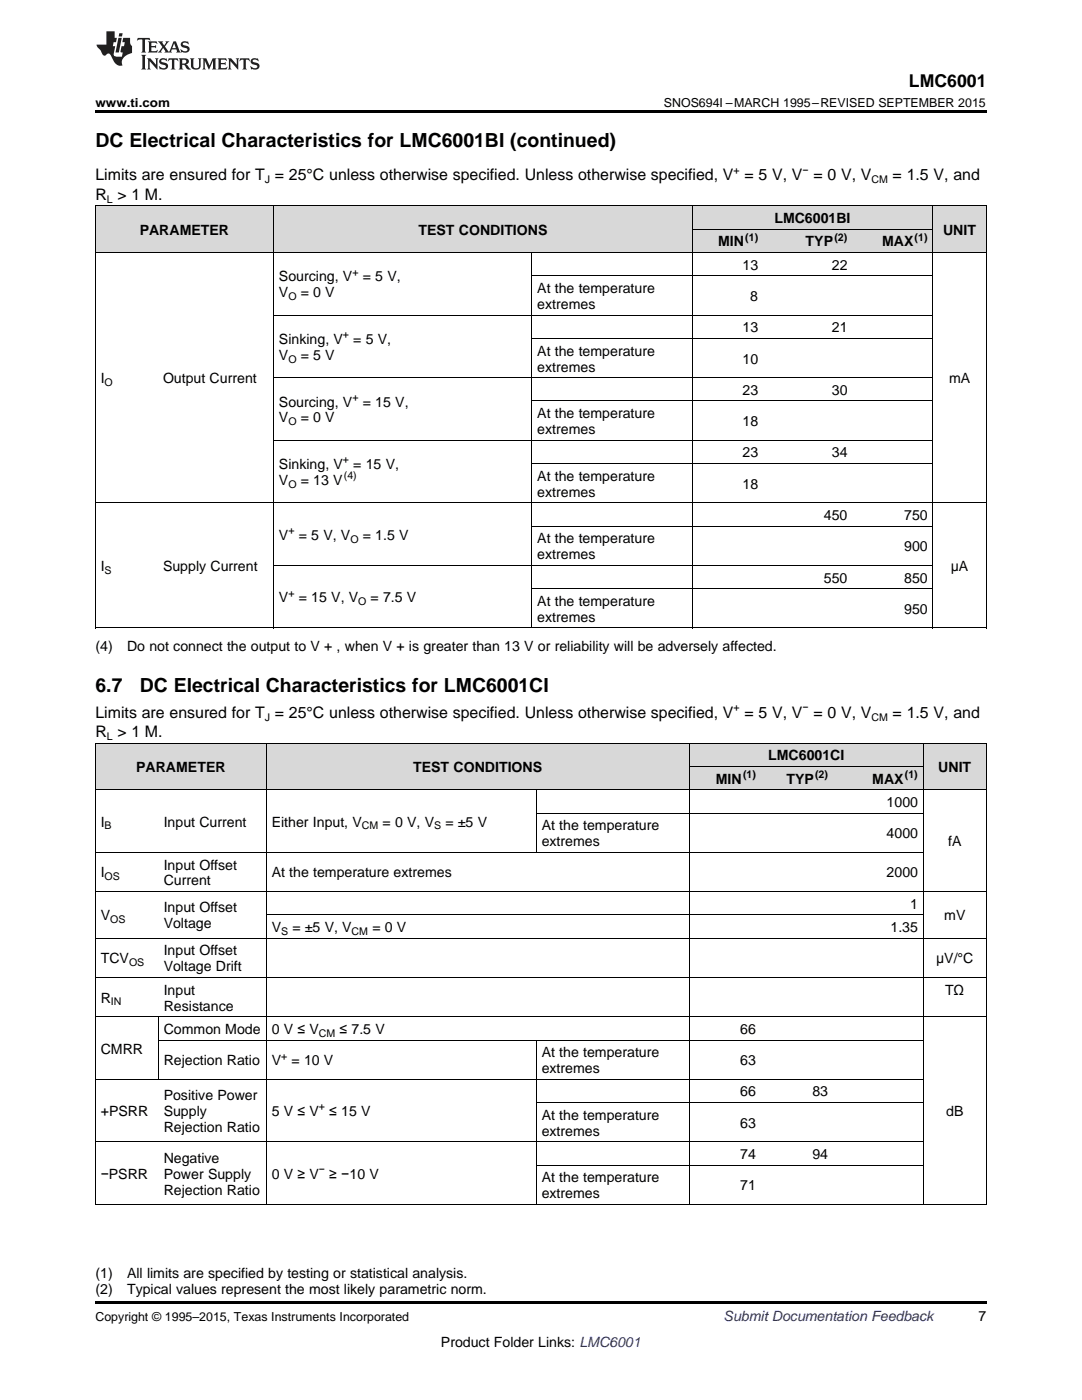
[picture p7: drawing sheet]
<svg xmlns="http://www.w3.org/2000/svg" width="216mm" height="279mm" viewBox="0 0 216 279" stroke-linecap="round" stroke-linejoin="round" font-family="sans-serif">
<defs><g id="words">
<g font-size="3.9">
<text x="19" y="29.3">DC Electrical Characteristics for LMC6001BI (continued)</text>
<text x="19" y="138">6.7</text>
<text x="27.9" y="138">DC Electrical Characteristics for LMC6001CI</text>
</g>
<text font-size="3.5" x="181.4" y="17.3">LMC6001</text>
<g font-size="3.2">
<text x="19" y="36">Limits are ensured for T = 25°C unless otherwise specified. Unless otherwise specified, V = 5 V, V = 0 V, V</text>
<text x="178.1" y="36">= 1.5 V, and</text>
<text x="19" y="39.9">R &gt; 1 M.</text>
<text x="19" y="143.2">Limits are ensured for T = 25°C unless otherwise specified. Unless otherwise specified, V = 5 V, V = 0 V, V</text>
<text x="178.1" y="143.2">= 1.5 V, and</text>
<text x="19" y="147.1">R &gt; 1 M.</text>
</g>
<g font-size="2.8">
<text x="27.9" y="46.8">PARAMETER</text>
<text x="83.5" y="46.8">TEST CONDITIONS</text>
<text x="154.5" y="44.5">LMC6001BI</text>
<text x="188.2" y="46.8">UNIT</text>
<text x="143.3" y="49.2">MIN</text>
<text x="148.2" y="53.8">13</text>
<text x="160.8" y="49.2">TYP</text>
<text x="166" y="53.8">22</text>
<text x="176" y="49.2">MAX</text>
<text x="55.7" y="56.2">Sourcing, V</text>
<text x="55.7" y="59.3">V</text>
<text x="60" y="59.3">= 0 V</text>
<text x="72.4" y="56.2">= 5 V,</text>
<text x="107.2" y="58.5">At the temperature</text>
<text x="107.2" y="61.7">extremes</text>
<text x="149.7" y="60.1">8</text>
<text x="55.7" y="68.7">Sinking, V</text>
<text x="55.7" y="71.8">V</text>
<text x="60" y="71.8">= 5 V</text>
<text x="70.5" y="68.7">= 5 V,</text>
<text x="107.2" y="71">At the temperature</text>
<text x="148.2" y="66.3">13</text>
<text x="166" y="66.3">21</text>
<text x="20.1" y="76.5">I</text>
<text x="32.5" y="76.5">Output Current</text>
<text x="107.2" y="74.2">extremes</text>
<text x="148.2" y="72.6">10</text>
<text x="189.4" y="76.5">mA</text>
<text x="55.7" y="81.1">Sourcing, V</text>
<text x="72.4" y="81.1">= 15 V,</text>
<text x="107.2" y="83.5">At the temperature</text>
<text x="148.2" y="78.8">23</text>
<text x="166" y="78.8">30</text>
<text x="55.7" y="84.3">V</text>
<text x="60" y="84.3">= 0 V</text>
<text x="107.2" y="86.6">extremes</text>
<text x="148.2" y="85.1">18</text>
<text x="55.7" y="93.6">Sinking, V</text>
<text x="70.5" y="93.6">= 15 V,</text>
<text x="107.2" y="96">At the temperature</text>
<text x="148.2" y="91.3">23</text>
<text x="166" y="91.3">34</text>
<text x="55.7" y="96.8">V</text>
<text x="60" y="96.8">= 13 V</text>
<text x="107.2" y="99.1">extremes</text>
<text x="148.2" y="97.5">18</text>
<text x="55.7" y="107.7">V</text>
<text x="59.6" y="107.7">= 5 V, V</text>
<text x="72.4" y="107.7">= 1.5 V</text>
<text x="164.4" y="103.8">450</text>
<text x="180.4" y="103.8">750</text>
<text x="20.1" y="113.9">I</text>
<text x="32.5" y="113.9">Supply Current</text>
<text x="107.2" y="108.4">At the temperature</text>
<text x="107.2" y="111.6">extremes</text>
<text x="180.4" y="110">900</text>
<text x="189.7" y="113.9">μA</text>
<text x="164.4" y="116.3">550</text>
<text x="180.4" y="116.3">850</text>
<text x="55.7" y="120.2">V</text>
<text x="59.6" y="120.2">= 15 V, V</text>
<text x="73.9" y="120.2">= 7.5 V</text>
<text x="107.2" y="120.9">At the temperature</text>
<text x="107.2" y="124.1">extremes</text>
<text x="180.4" y="122.5">950</text>
<text x="19" y="130">(4)</text>
<text x="25.4" y="130">Do not connect the output to V + , when V + is greater than 13 V or reliability will be adversely affected.</text>
<text x="27.2" y="154.1">PARAMETER</text>
<text x="82.4" y="154.1">TEST CONDITIONS</text>
<text x="153.3" y="151.7">LMC6001CI</text>
<text x="187.2" y="154.1">UNIT</text>
<text x="142.8" y="156.4">MIN</text>
<text x="156.9" y="156.4">TYP</text>
<text x="174.1" y="156.4">MAX</text>
<text x="176.9" y="161">1000</text>
<text x="20.1" y="165">I</text>
<text x="32.7" y="165">Input Current</text>
<text x="54.2" y="165">Either Input, V</text>
<text x="76.3" y="165">= 0 V, V</text>
<text x="88.9" y="165">= ±5 V</text>
<text x="108.1" y="165.7">At the temperature</text>
<text x="176.9" y="167.3">4000</text>
<text x="32.7" y="173.5">Input Offset</text>
<text x="108.1" y="168.9">extremes</text>
<text x="189.2" y="168.9">fA</text>
<text x="20.1" y="175.1">I</text>
<text x="32.7" y="176.7">Current</text>
<text x="54.2" y="175.1">At the temperature extremes</text>
<text x="176.9" y="175.1">2000</text>
<text x="20.1" y="183.7">V</text>
<text x="32.7" y="182.1">Input Offset</text>
<text x="32.7" y="185.3">Voltage</text>
<text x="181.6" y="181.4">1</text>
<text x="188.4" y="183.7">mV</text>
<text x="32.7" y="190.7">Input Offset</text>
<text x="54.2" y="186">V</text>
<text x="58.3" y="186">= ±5 V, V</text>
<text x="74.3" y="186">= 0 V</text>
<text x="177.7" y="186">1.35</text>
<text x="20.1" y="192.3">TCV</text>
<text x="32.7" y="193.9">Voltage Drift</text>
<text x="186.8" y="192.3">μV/°C</text>
<text x="20.1" y="200.1">R</text>
<text x="32.7" y="198.5">Input</text>
<text x="32.7" y="201.7">Resistance</text>
<text x="188.6" y="198.5">TΩ</text>
<text x="32.7" y="206.3">Common Mode</text>
<text x="54.2" y="206.3">0 V ≤ V</text>
<text x="67.7" y="206.3">≤ 7.5 V</text>
<text x="147.7" y="206.3">66</text>
<text x="20.1" y="210.3">CMRR</text>
<text x="32.7" y="212.6">Rejection Ratio</text>
<text x="54.2" y="212.6">V</text>
<text x="58.2" y="212.6">= 10 V</text>
<text x="108.1" y="211">At the temperature</text>
<text x="108.1" y="214.2">extremes</text>
<text x="147.7" y="212.6">63</text>
<text x="32.7" y="219.6">Positive Power</text>
<text x="147.7" y="218.8">66</text>
<text x="162.1" y="218.8">83</text>
<text x="20.1" y="222.7">+PSRR</text>
<text x="32.7" y="222.7">Supply</text>
<text x="32.7" y="225.9">Rejection Ratio</text>
<text x="54.2" y="222.7">5 V ≤ V</text>
<text x="65.7" y="222.7">≤ 15 V</text>
<text x="108.1" y="223.5">At the temperature</text>
<text x="108.1" y="226.7">extremes</text>
<text x="147.7" y="225.1">63</text>
<text x="188.8" y="222.7">dB</text>
<text x="32.7" y="232.1">Negative</text>
<text x="147.7" y="231.3">74</text>
<text x="162.1" y="231.3">94</text>
<text x="20.1" y="235.2">−PSRR</text>
<text x="32.7" y="235.2">Power Supply</text>
<text x="32.7" y="238.4">Rejection Ratio</text>
<text x="54.2" y="235.2">0 V ≥ V</text>
<text x="65.7" y="235.2">≥ −10 V</text>
<text x="108.1" y="236">At the temperature</text>
<text x="108.1" y="239.1">extremes</text>
<text x="147.7" y="237.6">71</text>
<text x="19" y="255.1">(1)</text>
<text x="25.4" y="255.1">All limits are specified by testing or statistical analysis.</text>
<text x="19" y="258.2">(2)</text>
<text x="25.4" y="258.2">Typical values represent the most likely parametric norm.</text>
<text x="195.3" y="263.6">7</text>
<text x="88" y="268.9">Product Folder Links: LMC6001</text>
</g>
<text font-size="2.8" fill="#0000c8" x="144.4" y="263.6">Submit Documentation Feedback</text>
<g font-size="2.5">
<text x="19" y="21.4">www.ti.com</text>
<text x="132.5" y="21.4">SNOS694I –MARCH 1995–REVISED SEPTEMBER 2015</text>
<text x="19" y="263.6">Copyright © 1995–2015, Texas Instruments Incorporated</text>
</g>
<g font-size="2.1">
<text x="146.4" y="34.7">+</text>
<text x="160.1" y="34.7">−</text>
<text x="21.3" y="40.5">L</text>
<text x="52.8" y="36.6">J</text>
<text x="173.9" y="36.6">CM</text>
<text x="148.7" y="48">(1)</text>
<text x="166.5" y="48">(2)</text>
<text x="182.5" y="48">(1)</text>
<text x="57.5" y="59.9">O</text>
<text x="70.3" y="55">+</text>
<text x="68.4" y="67.5">+</text>
<text x="20.9" y="77">O</text>
<text x="57.5" y="72.4">O</text>
<text x="70.3" y="80">+</text>
<text x="57.5" y="84.9">O</text>
<text x="68.4" y="92.5">+</text>
<text x="68.6" y="95.7">(4)</text>
<text x="57.5" y="97.4">O</text>
<text x="57.5" y="106.6">+</text>
<text x="69.9" y="108.3">O</text>
<text x="20.9" y="114.5">S</text>
<text x="57.5" y="119.1">+</text>
<text x="71.5" y="120.8">O</text>
<text x="52.8" y="143.8">J</text>
<text x="146.4" y="141.9">+</text>
<text x="160.1" y="141.9">−</text>
<text x="173.9" y="143.8">CM</text>
<text x="21.3" y="147.7">L</text>
<text x="148.3" y="155.3">(1)</text>
<text x="162.6" y="155.3">(2)</text>
<text x="180.6" y="155.3">(1)</text>
<text x="20.9" y="165.5">B</text>
<text x="72.2" y="165.5">CM</text>
<text x="86.6" y="165.5">S</text>
<text x="20.9" y="175.7">OS</text>
<text x="22" y="184.3">OS</text>
<text x="56.1" y="186.6">S</text>
<text x="70.2" y="186.6">CM</text>
<text x="25.8" y="192.8">OS</text>
<text x="22.1" y="200.7">IN</text>
<text x="63.6" y="206.9">CM</text>
<text x="56.1" y="211.5">+</text>
<text x="63.6" y="221.6">+</text>
<text x="63.6" y="234.1">−</text>
</g>
</g></defs>
<g fill="#d8d8d8">
<path d="M19 148.3h12.6v9.4h-12.6z"/>
<path d="M31.6 148.3h21.6v9.4h-21.6z"/>
<path d="M53.2 148.3h32.3v9.4h-32.3z"/>
<path d="M85.5 148.3h21.5v9.4h-21.5z"/>
<path d="M107 148.3h30.5v9.4h-30.5z"/>
<path d="M137.5 153h14.4v4.7h-14.4z"/>
<path d="M151.9 153h14.4v4.7h-14.4z"/>
<path d="M166.3 153h18v4.7h-18z"/>
<path d="M184.3 148.3h12.5v9.4h-12.5z"/>
<path d="M137.5 148.3h14.4v4.7h-14.4z"/>
<path d="M151.9 148.3h14.4v4.7h-14.4z"/>
<path d="M166.3 148.3h18v4.7h-18z"/>
<path d="M19 41.1h12.5v9.3h-12.5z"/>
<path d="M31.5 41.1h23.1v9.3h-23.1z"/>
<path d="M54.6 41.1h32v9.3h-32z"/>
<path d="M86.6 41.1h19.6v9.3h-19.6z"/>
<path d="M106.2 41.1h31.9v9.3h-31.9z"/>
<path d="M138.1 45.8h14.3v4.6h-14.3z"/>
<path d="M152.4 45.8h17.8v4.6h-17.8z"/>
<path d="M170.2 45.8h16v4.6h-16z"/>
<path d="M186.2 41.1h10.6v9.3h-10.6z"/>
<path d="M138.1 41.1h14.3v4.7h-14.3z"/>
<path d="M152.4 41.1h17.8v4.7h-17.8z"/>
<path d="M170.2 41.1h16v4.7h-16z"/>
</g>
<path d="M19 22h177.8v.5h-177.8zM19 259.7h177.8v.5h-177.8z" fill="#000"/>
<g fill="none" stroke="#000" stroke-width=".2">
<path d="M19 41.1h177.8v84.3M19 50.4h177.8M19.1 41.1v84.3M54.6 41.1v84.3M106.1 50.4v75M106.2 55.1h80M138.1 41.1v84.3M138.1 45.7h48M186.1 41.1v84.3M54.6 75.4h131.6M54.6 62.9h131.6M106.2 67.5h80"/>
<path d="M54.6 87.9h131.6M106.2 92.5h80M106.2 80h80M19 100.3h177.8M54.6 112.8h131.6M106.2 117.5h80M106.2 105h80M19 125.3h177.8M19 157.6h177.8M19 148.3h177.8M19.1 148.3v92.1M53.1 148.3v92.1"/>
<path d="M107 157.6v12.5M137.5 148.3v92.1M137.5 152.9h46.7M184.2 148.3v92.1M196.8 148.3v92.1M19 177.9h177.8M19 170.1h165.3M107 162.3h77.3M19 195.1h177.8M19 187.2h177.8M53.2 182.6h131.1M19 215.4h165.3"/>
<path d="M19 202.9h177.8M31.6 202.9v12.5M31.6 207.6h152.7M107 207.6v32.8M19 227.9h165.3M107 232.5h77.3M107 220h77.3M19 240.4h177.8"/>
</g>
<g fill="#231f20">
<path d="M27.5 7.6l-.1 .5 .4-.2h.6v.1v2.1l-.2 .4h1l-.3-.4v-2.1l.1-.1h.5l.5 .2-.2-.5zM29.5 8.3l.2 .3v1.5l-.2 .4h1.8l.2-.6a1.04 1.04 0 0 1-1.3 .2v-.7h.6l.3 .2v-.6l-.3 .2h-.6v-.6l.8-.1 .4 .3-.2-.5zM31.5 8.3l.9 1.1-.9 1.1h.8l-.2-.2 .5-.7 .4 .7-.2 .2h1.5l-.1-.2 .1-.4h.9l.1 .4-.2 .2h1l-.3-.3-.7-1.9h-.5l-.9 2-.8-1 .9-1h-.8l.1 .3-.3 .5-.4-.6 .2-.2zM34.7 8.6l.4 1h-.7zM36.3 8.4a.63 .63 0 0 0-.2 .7 .63 .63 0 0 0 .6 .4l.6 .2 .1 .2a.75 .75 0 0 1-.7 .4 .75 .75 0 0 1-.6-.5l.1 .7 .1-.1a1.11 1.11 0 0 0 1.5-.6 1.13 1.13 0 0 0-1.2-.8l-.1-.4a1.04 1.04 0 0 1 1.2 .2l-.2-.5-.1 .1-.5-.2zM28.2 10.9l.2 .4v2.2l-.2 .4h1l-.3-.4v-2.2l.3-.4zM29.3 11.6l.3 .4v1.5l-.3 .4h.8l-.2-.4v-1.3l1.5 1.7v-1.9l.2-.4h-.7l.2 .4v.9l-1.1-1.3zM32 11.8a.62 .62 0 0 0-.2 .7 .62 .62 0 0 0 .6 .4l.6 .1 .1 .3a.76 .76 0 0 1-.7 .3 .76 .76 0 0 1-.6-.4l.1 .7 .1-.1a1.11 1.11 0 0 0 1.5-.6 1.13 1.13 0 0 0-1.2-.8l-.1-.4a1.04 1.04 0 0 1 1.2 .2l-.2-.6-.1 .1-.5-.1zM33.7 11.6l-.2 .6a.61 .61 0 0 1 .8-.3v1.6l-.2 .4h.9l-.2-.4v-1.6a.63 .63 0 0 1 .8 .3l-.2-.6zM35.6 11.6l.3 .4v1.5l-.3 .4h1l-.2-.2v-.8l.5 .2a.76 .76 0 0 0 1.2 .7l-1-1a.58 .58 0 0 0 .6-.5 .58 .58 0 0 0-.5-.6zM36.4 11.9h.1a.45 .45 0 0 1 .5 .1 .45 .45 0 0 1 .1 .5l-.7 .2zM37.9 11.6l.2 .2a2.17 2.17 0 0 0 .3 1.9 .99 .99 0 0 0 1.6-.6v-1.1l.2-.4h-.7l.2 .2a1.92 1.92 0 0 1-.2 1.8 .6 .6 0 0 1-.9-.5v-1.1l.2-.4zM40.4 11.6l.2 .4v1.5l-.2 .4h.7l-.2-.4v-1.4l.8 1.8 .8-1.8v1.4l-.2 .4h.9l-.2-.4v-1.5l.2-.4h-.8l-.6 1.5-.6-1.5zM43.4 11.6l.2 .4v1.5l-.2 .4h1.8l.2-.6a1.04 1.04 0 0 1-1.3 .1v-.6h.5l.4 .2v-.6l-.4 .2h-.5v-.7h.8l.3 .3-.1-.6zM45.5 11.6l.2 .4v1.5l-.2 .4h.7l-.2-.4v-1.3l1.5 1.7v-1.9l.2-.4h-.7l.2 .4v.9l-1.1-1.3zM47.9 11.6l-.1 .6a.61 .61 0 0 1 .8-.3v1.6l-.3 .4h1l-.3-.4 .1-1.6a.63 .63 0 0 1 .7 .3l-.1-.6zM50.2 11.8a.62 .62 0 0 0-.2 .7 .62 .62 0 0 0 .6 .4l.6 .1 .2 .3a.76 .76 0 0 1-.8 .3 .76 .76 0 0 1-.6-.4l.1 .7 .2-.1a1.11 1.11 0 0 0 1.5-.6 1.13 1.13 0 0 0-1.3-.8l-.1-.4a1.04 1.04 0 0 1 1.2 .2l-.1-.6-.2 .1-.5-.1z"/>
<path d="M21.2 6.3v2.6h-1.9l.1 .4 .7 .9a.91 .91 0 0 0 1 .8 .56 .56 0 0 1 .5-.3 .56 .56 0 0 1 .5 .3l.4 .8a1.53 1.53 0 0 0 1.9 1.2 1.54 1.54 0 0 1 1-2.1l.9-.3v-1.4a1.52 1.52 0 0 1-.3-1.6h-1.4l-.2 .8h.5l-.2 .8h-.4l-.2 1v.2l.4 .1-.2 .8a1.93 1.93 0 0 1-1.6-.3l.3-1.8h-.5l.2-.8h.4l.2-.8h-.4v-1.3zM23.6 7.6l-.6 2.9h.7l.6-2.9zM23.8 6.6l-.1 .7h.6l.2-.7z"/>
</g>
<use href="#words"/>
</svg>
